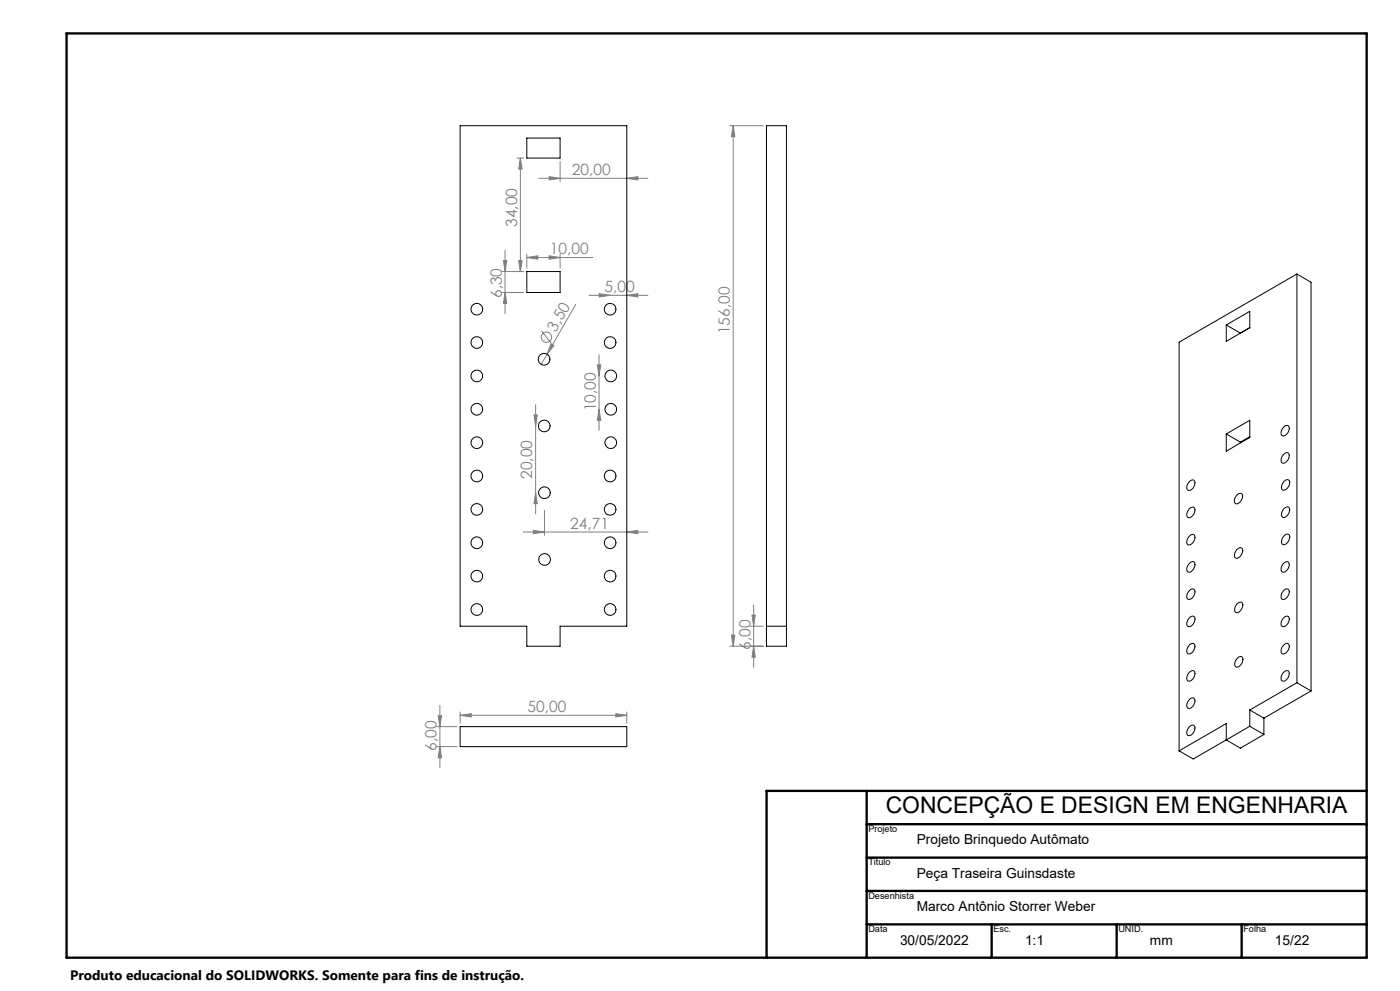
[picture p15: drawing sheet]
<svg xmlns="http://www.w3.org/2000/svg" width="420mm" height="297mm" viewBox="0 0 420 297" stroke-linecap="round" stroke-linejoin="round" font-family="sans-serif">
<defs><g id="words">
<text font-size="6.9" x="265.7" y="243.7">CONCEPÇÃO E DESIGN EM ENGENHARIA</text>
<g font-size="4.7" fill="#808080">
<text x="171.6" y="52.4">20,00</text>
<text x="155.1" y="68" transform="rotate(-90 155.1 68)">34,00</text>
<text x="165" y="76.1">10,00</text>
<text x="150.5" y="89.3" transform="rotate(-90 150.5 89.3)">6,30</text>
<text x="181.3" y="87.5">5,00</text>
<text x="166.7" y="99.7" transform="rotate(-60 166.7 99.7)">3,50</text>
<text x="219" y="100.1" transform="rotate(-90 219 100.1)">156,00</text>
<text x="178.7" y="123.3" transform="rotate(-90 178.7 123.3)">10,00</text>
<text x="159.7" y="143.6" transform="rotate(-90 159.7 143.6)">20,00</text>
<text x="171.1" y="158.4">24,71</text>
<text x="225.1" y="194.7" transform="rotate(-90 225.1 194.7)">6,00</text>
<text x="158.3" y="213.3">50,00</text>
<text x="131" y="224.9" transform="rotate(-90 131 224.9)">6,00</text>
</g>
<g font-size="4.1">
<text x="275" y="253.1">Projeto Brinquedo Autômato</text>
<text x="275" y="263.1">Peça Traseira Guinsdaste</text>
<text x="275" y="273.1">Marco Antônio Storrer Weber</text>
<text x="270" y="283.1">30/05/2022</text>
<text x="307.5" y="283.1">1:1</text>
<text x="345" y="283.1">mm</text>
<text x="382.5" y="283.1">15/22</text>
<text x="21" y="293.7">Produto educacional do SOLIDWORKS. Somente para fins de instrução.</text>
</g>
<g font-size="2.7">
<text x="260.5" y="249.4">Projeto</text>
<text x="260.5" y="259.4">Titulo</text>
<text x="260.5" y="269.4">Desenhista</text>
<text x="260.5" y="279.4">Data</text>
<text x="298" y="279.4">Esc.</text>
<text x="335.5" y="279.4">UNID.</text>
<text x="373" y="279.4">Folha</text>
</g>
</g></defs>
<g fill="none" stroke="#808080" stroke-width=".3">
<path d="M218.9 37.7h10.1M220 37.7l.5 3.3h-1.1zM220 37.7v156M155.1 47.4h2M156.1 47.4l.5 3.3h-1zM156.1 47.4v34M161.7 53.4h32.7M164.7 52.9l3.3 .5-3.3 .5zM168 48.4v6M188 53.4l3.3-.5v1zM151 78.1h1l-.5 3.3zM151.5 75v19"/>
<path d="M155.6 78.1h1l-.5 3.3zM158 77.2l3.3-.5v1zM158 76.2v4.2M158 77.2h19.9M164.7 76.7l3.3 .5-3.3 .5zM168 76.2v4.2M150.5 81.4h6.6M150.5 87.7h6.6M151.5 87.7l.5 3.3h-1zM162.5 99.2l2.9 3.7M172.7 91.2l-10.4 18M176.7 88.5h17.7"/>
<path d="M179.7 88l3.4 .5-3.4 .5zM188 88.5l3.3-.5v1zM165.3 103l.9 .5-2.1 2.6zM179.2 109.4h1l-.5 3.3zM179.7 106.3v22.7M160.2 124.4h1l-.5 3.3zM160.7 121.3v32.7M179.7 122.7l.5 3.3h-1zM157 159.5h37.4M160 159l3.3 .5-3.3 .4zM160.7 147.7l.5 3.3h-1zM163.3 152.9v7.5"/>
<path d="M188 159.5l3.3-.5v.9zM218.9 193.7h10.1M219.4 190.4h1.1l-.5 3.3zM225.1 187.7h3.9M225.6 184.4h1l-.5 3.3zM226.1 193.7l.5 3.3h-1zM226.1 181.3v18.7M131 217.8h6.1M131.4 214.5h1.1l-.5 3.3zM132 211.4v18.7M138 214.4l3.4-.5v1zM138 213.4v3.4"/>
<path d="M138 214.4h50M184.7 213.9l3.3 .5-3.3 .5zM188 213.4v3.4M131 223.8h6.1M132 223.8l.5 3.3h-1.1z"/>
<circle cx="163.9" cy="101.1" r="1.56"/>
</g>
<path d="M20 10h390v277h-390zM260 237v50M410 237h-180v50M260 247h150M260 257h150M260 267h150M260 277h150M297.5 277v10M335 277v10M372.5 277v10" fill="none" stroke="#000" stroke-width=".7"/>
<g fill="#808080">
<path d="M165.3 103l.9 .5-2.1 2.6z"/>
<path d="M164.7 76.7l3.3 .5-3.3 .5zM158 77.2l3.3-.5v1zM184.7 213.9l3.3 .5-3.3 .5zM138 214.4l3.4-.5v1z"/>
<path d="M164.7 52.9l3.3 .5-3.3 .5zM188 53.4l3.3-.5v1zM179.7 88l3.4 .5-3.4 .5zM188 88.5l3.3-.5v1zM160 159l3.3 .5-3.3 .4zM188 159.5l3.3-.5v.9z"/>
<path d="M155.6 78.1h1l-.5 3.3zM156.1 47.4l.5 3.3h-1zM179.7 122.7l.5 3.3h-1zM179.2 109.4h1l-.5 3.3zM160.7 147.7l.5 3.3h-1zM160.2 124.4h1l-.5 3.3zM132 223.8l.5 3.3h-1.1zM131.4 214.5h1.1l-.5 3.3zM226.1 193.7l.5 3.3h-1zM225.6 184.4h1l-.5 3.3zM219.4 190.4h1.1l-.5 3.3zM220 37.7l.5 3.3h-1.1z"/>
<path d="M151 78.1h1l-.5 3.3zM151.5 87.7l.5 3.3h-1z"/>
</g>
<g fill="none" stroke="#000" stroke-width=".3">
<path d="M138 37.7h50v150h-20v6h-10v-6h-20zM229.9 37.7h6v156h-6zM158 41.4h10v6h-10zM158 81.4h10v6.3h-10zM367.9 97.4l7-4.1v4.9M367.9 97.4v4.9l7-4.1M367.9 97.4l4.2 2.4M372.1 99.8v.1M374.9 98.2l-2.8 1.6M389.1 82.1l-35.4 20.4v122.5M389.1 82.1v122.5M389.1 82.1l4.2 2.5v122.5"/>
<path d="M367.9 130.1l7-4.1v5.1l-7 4.1zM367.9 130.1l4.2 2.4M372.1 132.5v.2M374.9 130.9l-2.8 1.6M384.9 128.2l.3-.3a.88 .88 0 0 1 1.2-.3 .88 .88 0 0 1 .4 1.2 1.96 1.96 0 0 1-2.1 1.8l-.3-.5v-.7zM384.9 136.4l.3-.3a.87 .87 0 0 1 1.2-.4 .87 .87 0 0 1 .4 1.2 1.96 1.96 0 0 1-2.1 1.8l-.3-.4v-.7zM356.9 144.2a.88 .88 0 0 1 1.2-.3 .88 .88 0 0 1 .4 1.2 1.96 1.96 0 0 1-2.1 1.8 1.96 1.96 0 0 1 .5-2.7zM356.9 152.4a.88 .88 0 0 1 1.2-.4 .88 .88 0 0 1 .4 1.2 1.96 1.96 0 0 1-2.1 1.9 1.96 1.96 0 0 1 .5-2.7zM370.9 148.6l.3-.4a.87 .87 0 0 1 1.2-.3 .87 .87 0 0 1 .3 1.2 2.03 2.03 0 0 1-2 1.9l-.4-.5v-.7zM385.3 152.3a.88 .88 0 0 1 1.2-.3 .88 .88 0 0 1 .4 1.2 1.91 1.91 0 0 1-2.1 1.8 1.99 1.99 0 0 1 .5-2.7zM385.3 144.1a.88 .88 0 0 1 1.2-.3 .88 .88 0 0 1 .4 1.2 1.91 1.91 0 0 1-2.1 1.9 1.99 1.99 0 0 1 .5-2.8zM356.9 160.5a.88 .88 0 0 1 1.2-.3 .88 .88 0 0 1 .4 1.2 1.96 1.96 0 0 1-2.1 1.9 1.96 1.96 0 0 1 .5-2.8z"/>
<path d="M356.9 168.7a.88 .88 0 0 1 1.2-.3 .88 .88 0 0 1 .4 1.2 1.96 1.96 0 0 1-2.1 1.8 1.96 1.96 0 0 1 .5-2.7zM356.9 176.9a.88 .88 0 0 1 1.2-.3 .88 .88 0 0 1 .4 1.2 1.96 1.96 0 0 1-2.1 1.8 1.96 1.96 0 0 1 .5-2.7zM371.3 164.5a.88 .88 0 0 1 1.2-.3 .88 .88 0 0 1 .3 1.2 1.96 1.96 0 0 1-2.1 1.8 1.96 1.96 0 0 1 .6-2.7zM384.9 177.2l.3-.3a.88 .88 0 0 1 1.2-.3 .88 .88 0 0 1 .4 1.2 1.96 1.96 0 0 1-2.1 1.8l-.3-.5v-.7zM384.9 169l.3-.3a.88 .88 0 0 1 1.2-.3 .88 .88 0 0 1 .4 1.2 1.96 1.96 0 0 1-2.1 1.8l-.3-.4v-.8zM385.3 160.5a.88 .88 0 0 1 1.2-.3 .88 .88 0 0 1 .4 1.2 1.91 1.91 0 0 1-2.1 1.8 1.99 1.99 0 0 1 .5-2.7zM229.9 187.7h6M356.9 185a.88 .88 0 0 1 1.2-.3 .88 .88 0 0 1 .4 1.2 1.96 1.96 0 0 1-2.1 1.8 1.96 1.96 0 0 1 .5-2.7zM356.9 193.2a.88 .88 0 0 1 1.2-.3 .88 .88 0 0 1 .4 1.2 1.96 1.96 0 0 1-2.1 1.8 1.96 1.96 0 0 1 .5-2.7zM371 197.5l.3-.3a.87 .87 0 0 1 1.2-.4 .87 .87 0 0 1 .4 1.2 1.96 1.96 0 0 1-2.1 1.8l-.3-.4v-.7zM371.3 180.8a.88 .88 0 0 1 1.2-.3 .88 .88 0 0 1 .3 1.2 1.96 1.96 0 0 1-2.1 1.8 1.96 1.96 0 0 1 .6-2.7zM384.9 185.3l.3-.3a.88 .88 0 0 1 1.2-.3 .88 .88 0 0 1 .4 1.2 1.96 1.96 0 0 1-2.1 1.8l-.3-.4v-.8z"/>
<path d="M384.9 193.5l.3-.3a.88 .88 0 0 1 1.2-.3 .88 .88 0 0 1 .4 1.2 1.96 1.96 0 0 1-2.1 1.8l-.3-.4v-.8zM138 217.8h50v6h-50zM356.9 201.4a.88 .88 0 0 1 1.2-.4 .88 .88 0 0 1 .4 1.2 1.96 1.96 0 0 1-2.1 1.9 1.96 1.96 0 0 1 .5-2.7zM356.9 209.5a.88 .88 0 0 1 1.2-.3 .88 .88 0 0 1 .4 1.2 2.04 2.04 0 0 1-2.1 1.9 1.96 1.96 0 0 1 .5-2.8zM356.9 217.7a.88 .88 0 0 1 1.2-.3 .88 .88 0 0 1 .4 1.2 1.96 1.96 0 0 1-2.1 1.8 1.96 1.96 0 0 1 .5-2.7zM374.9 212.8v4.9M374.9 217.7l-7 4.1M374.9 212.8l4.3 2.4M374.9 217.7l4.3 2.4M379.2 215.2v4.9M384.9 201.7l.3-.3a.88 .88 0 0 1 1.2-.4 .88 .88 0 0 1 .4 1.2 1.96 1.96 0 0 1-2.1 1.9l-.3-.5v-.7zM389.1 204.6l-14.2 8.2"/>
<path d="M389.1 204.6l4.2 2.5M393.3 207.1l-14.1 8.1M367.9 221.8v-5l-14.2 8.2M367.9 221.8l-9.9 5.7-4.3-2.5M379.2 220.1l-7.1 4.1-4.2-2.4"/>
<circle cx="143" cy="92.7" r="1.75"/>
<circle cx="183" cy="92.7" r="1.75"/>
<circle cx="143" cy="102.7" r="1.75"/>
<circle cx="143" cy="112.7" r="1.75"/>
<circle cx="163.2" cy="107.7" r="1.75"/>
<circle cx="183" cy="102.7" r="1.75"/>
<circle cx="183.2" cy="112.7" r="1.75"/>
<circle cx="143" cy="122.7" r="1.75"/>
<circle cx="143" cy="132.7" r="1.75"/>
<circle cx="163.3" cy="127.7" r="1.75"/>
<circle cx="183.2" cy="122.7" r="1.75"/>
<circle cx="183.2" cy="132.7" r="1.75"/>
<circle cx="143" cy="152.7" r="1.75"/>
<circle cx="143" cy="142.7" r="1.75"/>
<circle cx="163.3" cy="147.7" r="1.75"/>
<circle cx="183" cy="152.7" r="1.75"/>
<circle cx="183" cy="142.7" r="1.75"/>
<circle cx="143" cy="162.7" r="1.75"/>
<circle cx="143" cy="172.7" r="1.74"/>
<circle cx="163.4" cy="167.7" r="1.75"/>
<circle cx="183" cy="162.7" r="1.75"/>
<circle cx="183" cy="172.7" r="1.74"/>
<circle cx="143" cy="182.7" r="1.75"/>
<circle cx="183" cy="182.7" r="1.75"/>
</g>
<use href="#words"/>
</svg>
